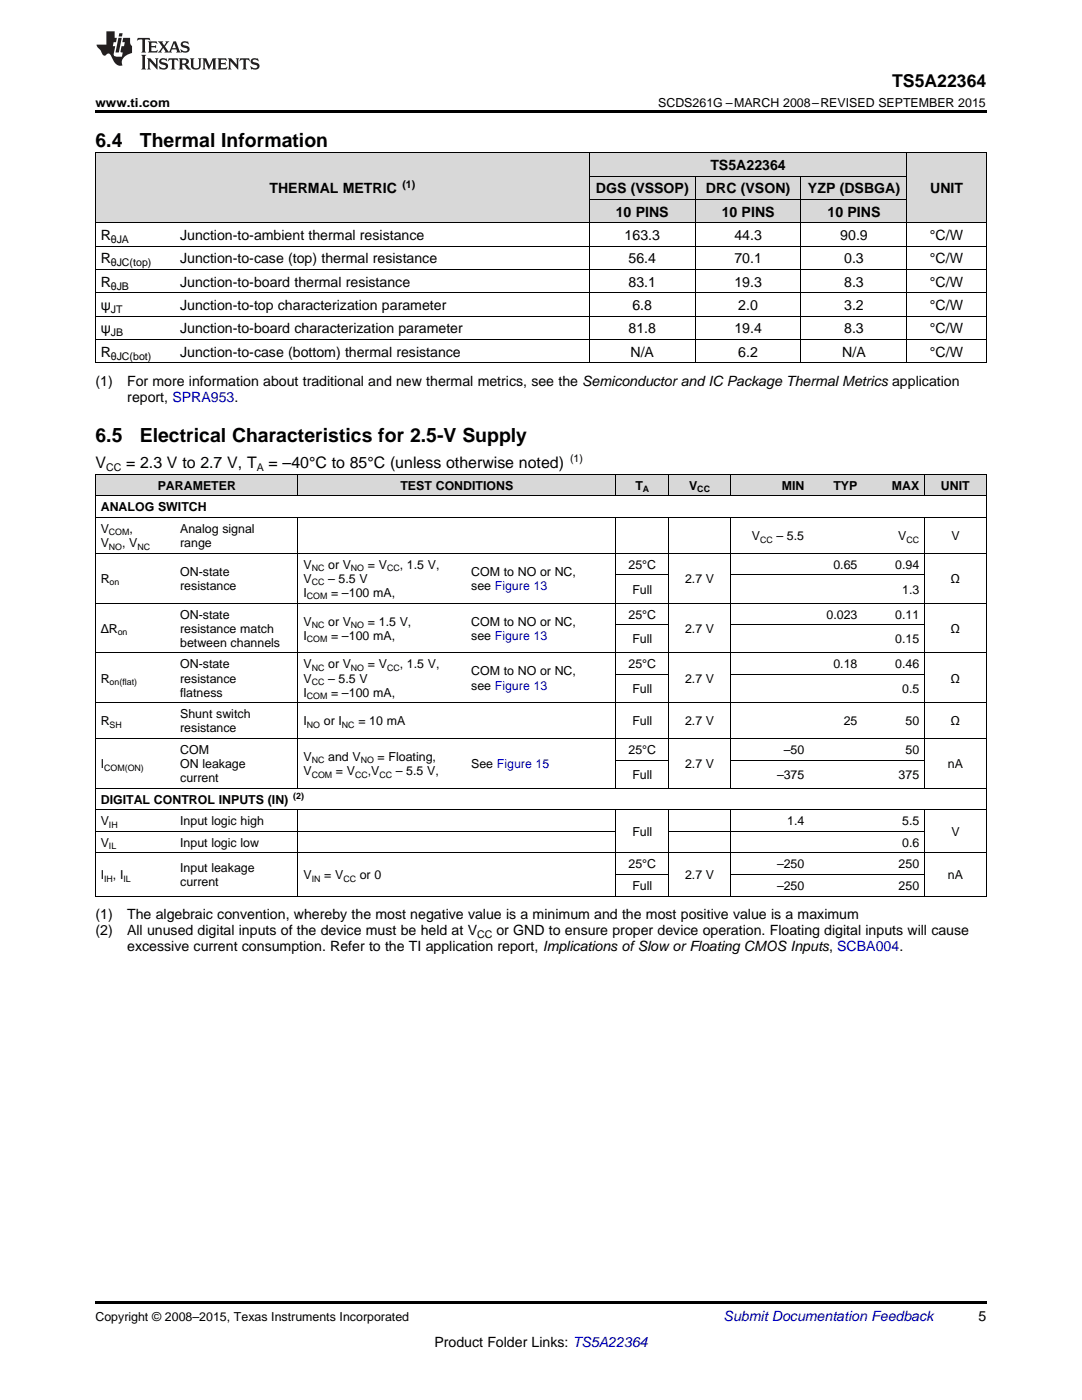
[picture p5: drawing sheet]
<svg xmlns="http://www.w3.org/2000/svg" width="216mm" height="279mm" viewBox="0 0 216 279" stroke-linecap="round" stroke-linejoin="round" font-family="sans-serif">
<defs><g id="words">
<g font-size="3.9">
<text x="19" y="29.3">6.4</text>
<text x="27.9" y="29.3">Thermal Information</text>
<text x="19" y="88.3">6.5</text>
<text x="27.9" y="88.3">Electrical Characteristics for 2.5-V Supply</text>
</g>
<text font-size="3.5" x="178" y="17.3">TS5A22364</text>
<g font-size="3.2">
<text x="19" y="93.5">V</text>
<text x="25.2" y="93.5">= 2.3 V to 2.7 V, T</text>
<text x="53.6" y="93.5">= –40°C to 85°C (unless otherwise noted)</text>
</g>
<g font-size="2.8">
<text x="141.7" y="33.9">TS5A22364</text>
<text x="53.8" y="38.6">THERMAL METRIC</text>
<text x="118.9" y="38.6">DGS (VSSOP)</text>
<text x="140.9" y="38.6">DRC (VSON)</text>
<text x="161.2" y="38.6">YZP (DSBGA)</text>
<text x="185.6" y="38.6">UNIT</text>
<text x="20.1" y="47.9">R</text>
<text x="35.9" y="47.9">Junction-to-ambient thermal resistance</text>
<text x="122.9" y="43.3">10 PINS</text>
<text x="124.6" y="47.9">163.3</text>
<text x="144" y="43.3">10 PINS</text>
<text x="146.5" y="47.9">44.3</text>
<text x="165.1" y="43.3">10 PINS</text>
<text x="167.7" y="47.9">90.9</text>
<text x="185.6" y="47.9">°C/W</text>
<text x="20.1" y="52.6">R</text>
<text x="35.9" y="52.6">Junction-to-case (top) thermal resistance</text>
<text x="125.4" y="52.6">56.4</text>
<text x="146.5" y="52.6">70.1</text>
<text x="168.5" y="52.6">0.3</text>
<text x="185.6" y="52.6">°C/W</text>
<text x="20.1" y="57.2">R</text>
<text x="35.9" y="57.2">Junction-to-board thermal resistance</text>
<text x="125.4" y="57.2">83.1</text>
<text x="146.5" y="57.2">19.3</text>
<text x="168.5" y="57.2">8.3</text>
<text x="185.6" y="57.2">°C/W</text>
<text x="20.1" y="61.9">ψ</text>
<text x="35.9" y="61.9">Junction-to-top characterization parameter</text>
<text x="126.2" y="61.9">6.8</text>
<text x="147.3" y="61.9">2.0</text>
<text x="168.5" y="61.9">3.2</text>
<text x="185.6" y="61.9">°C/W</text>
<text x="20.1" y="66.5">ψ</text>
<text x="20.1" y="71.2">R</text>
<text x="35.9" y="66.5">Junction-to-board characterization parameter</text>
<text x="35.9" y="71.2">Junction-to-case (bottom) thermal resistance</text>
<text x="125.4" y="66.5">81.8</text>
<text x="125.8" y="71.2">N/A</text>
<text x="146.5" y="66.5">19.4</text>
<text x="147.3" y="71.2">6.2</text>
<text x="168.1" y="71.2">N/A</text>
<text x="168.5" y="66.5">8.3</text>
<text x="185.6" y="66.5">°C/W</text>
<text x="185.6" y="71.2">°C/W</text>
<text x="19" y="77">(1)</text>
<text x="25.4" y="77">For more information about traditional and new thermal metrics, see the Semiconductor and IC Package Thermal Metrics application</text>
<text x="25.4" y="80.2">report, SPRA953.</text>
<text x="19" y="183.5">(1)</text>
<text x="25.4" y="183.5">The algebraic convention, whereby the most negative value is a minimum and the most positive value is a maximum</text>
<text x="19" y="186.7">(2)</text>
<text x="25.4" y="186.7">All unused digital inputs of the device must be held at V</text>
<text x="25.4" y="189.8">excessive current consumption. Refer to the TI application report, Implications ofSlow or Floating CMOS Inputs, SCBA004.</text>
<text x="99.1" y="186.7">or GND to ensure proper device operation. Floating digital inputs will cause</text>
<text x="195.3" y="263.6">5</text>
<text x="86.7" y="268.9">Product Folder Links: TS5A22364</text>
</g>
<text font-size="2.8" fill="#0000c8" x="144.4" y="263.6">Submit Documentation Feedback</text>
<g font-size="2.5">
<text x="19" y="21.4">www.ti.com</text>
<text x="131.3" y="21.4">SCDS261G –MARCH 2008–REVISED SEPTEMBER 2015</text>
<text x="31.5" y="97.8">PARAMETER</text>
<text x="79.9" y="97.8">TEST CONDITIONS</text>
<text x="126.8" y="97.8">T</text>
<text x="137.5" y="97.8">V</text>
<text x="156" y="97.8">MIN</text>
<text x="166.3" y="97.8">TYP</text>
<text x="177.9" y="97.8">MAX</text>
<text x="187.7" y="97.8">UNIT</text>
<text x="20.1" y="102.1">ANALOG SWITCH</text>
<text x="20.1" y="106.4">V</text>
<text x="25.8" y="106.4">,</text>
<text x="35.9" y="106.4">Analog signal</text>
<text x="150" y="107.8">V</text>
<text x="154.9" y="107.8">– 5.5</text>
<text x="179.2" y="107.8">V</text>
<text x="189.8" y="107.8">V</text>
<text x="20.1" y="109.2">V</text>
<text x="24.4" y="109.2">, V</text>
<text x="35.9" y="109.2">range</text>
<text x="60.6" y="113.5">V</text>
<text x="65.5" y="113.5">or V</text>
<text x="73.4" y="113.5">= V</text>
<text x="79.8" y="113.5">, 1.5 V,</text>
<text x="125.4" y="113.5">25°C</text>
<text x="166.3" y="113.5">0.65</text>
<text x="178.6" y="113.5">0.94</text>
<text x="20.1" y="116.3">R</text>
<text x="35.9" y="114.9">ON-state</text>
<text x="35.9" y="117.7">resistance</text>
<text x="60.6" y="116.3">V</text>
<text x="60.6" y="119.1">I</text>
<text x="65.5" y="116.3">– 5.5 V</text>
<text x="66.1" y="119.1">= –100 mA,</text>
<text x="94" y="114.9">COM to NO or NC,</text>
<text x="94" y="117.7">see Figure 13</text>
<text x="126.2" y="118.5">Full</text>
<text x="136.7" y="116.3">2.7 V</text>
<text x="180" y="118.5">1.3</text>
<text x="189.7" y="116.3">Ω</text>
<text x="35.9" y="123.4">ON-state</text>
<text x="60.6" y="124.8">V</text>
<text x="65.5" y="124.8">or V</text>
<text x="73.4" y="124.8">= 1.5 V,</text>
<text x="94" y="124.8">COM to NO or NC,</text>
<text x="125.4" y="123.4">25°C</text>
<text x="164.9" y="123.4">0.023</text>
<text x="178.6" y="123.4">0.11</text>
<text x="20.1" y="126.3">ΔR</text>
<text x="35.9" y="126.3">resistance match</text>
<text x="35.9" y="129.1">between channels</text>
<text x="60.6" y="127.7">I</text>
<text x="66.1" y="127.7">= –100 mA,</text>
<text x="94" y="127.7">see Figure 13</text>
<text x="126.2" y="128.4">Full</text>
<text x="136.7" y="126.3">2.7 V</text>
<text x="178.6" y="128.4">0.15</text>
<text x="189.7" y="126.3">Ω</text>
<text x="20.1" y="136.2">R</text>
<text x="35.9" y="133.4">ON-state</text>
<text x="35.9" y="136.2">resistance</text>
<text x="60.6" y="133.4">V</text>
<text x="60.6" y="136.2">V</text>
<text x="65.5" y="133.4">or V</text>
<text x="65.5" y="136.2">– 5.5 V</text>
<text x="73.4" y="133.4">= V</text>
<text x="79.8" y="133.4">, 1.5 V,</text>
<text x="94" y="134.8">COM to NO or NC,</text>
<text x="94" y="137.6">see Figure 13</text>
<text x="125.4" y="133.4">25°C</text>
<text x="136.7" y="136.2">2.7 V</text>
<text x="166.3" y="133.4">0.18</text>
<text x="178.6" y="133.4">0.46</text>
<text x="189.7" y="136.2">Ω</text>
<text x="35.9" y="139">flatness</text>
<text x="35.9" y="143.3">Shunt switch</text>
<text x="60.6" y="139">I</text>
<text x="66.1" y="139">= –100 mA,</text>
<text x="126.2" y="138.4">Full</text>
<text x="180" y="138.4">0.5</text>
<text x="20.1" y="144.7">R</text>
<text x="35.9" y="146.2">resistance</text>
<text x="60.6" y="144.7">I</text>
<text x="64.6" y="144.7">or I</text>
<text x="71.5" y="144.7">= 10 mA</text>
<text x="126.2" y="144.7">Full</text>
<text x="136.7" y="144.7">2.7 V</text>
<text x="168.3" y="144.7">25</text>
<text x="180.7" y="144.7">50</text>
<text x="189.7" y="144.7">Ω</text>
<text x="20.1" y="153.3">I</text>
<text x="35.9" y="150.5">COM</text>
<text x="35.9" y="153.3">ON leakage</text>
<text x="60.6" y="151.9">V</text>
<text x="60.6" y="154.7">V</text>
<text x="65.5" y="151.9">and V</text>
<text x="67" y="154.7">= V</text>
<text x="73.4" y="154.7">,V</text>
<text x="75.4" y="151.9">= Floating,</text>
<text x="79" y="154.7">– 5.5 V,</text>
<text x="94" y="153.3">See Figure 15</text>
<text x="125.4" y="150.5">25°C</text>
<text x="126.2" y="155.4">Full</text>
<text x="136.7" y="153.3">2.7 V</text>
<text x="155" y="155.4">–375</text>
<text x="156.4" y="150.5">–50</text>
<text x="179.3" y="155.4">375</text>
<text x="180.7" y="150.5">50</text>
<text x="189.1" y="153.3">nA</text>
<text x="20.1" y="160.4">DIGITAL CONTROL INPUTS (IN)</text>
<text x="35.9" y="156.1">current</text>
<text x="20.1" y="164.7">V</text>
<text x="35.9" y="164.7">Input logic high</text>
<text x="126.2" y="166.9">Full</text>
<text x="157.1" y="164.7">1.4</text>
<text x="180" y="164.7">5.5</text>
<text x="189.8" y="166.9">V</text>
<text x="20.1" y="169">V</text>
<text x="35.9" y="169">Input logic low</text>
<text x="125.4" y="173.3">25°C</text>
<text x="155" y="173.3">–250</text>
<text x="179.3" y="173.3">250</text>
<text x="180" y="169">0.6</text>
<text x="20.1" y="175.5">I</text>
<text x="22.5" y="175.5">, I</text>
<text x="35.9" y="174.1">Input leakage</text>
<text x="35.9" y="176.9">current</text>
<text x="60.6" y="175.5">V</text>
<text x="64.7" y="175.5">= V</text>
<text x="71.8" y="175.5">or 0</text>
<text x="126.2" y="177.6">Full</text>
<text x="136.7" y="175.5">2.7 V</text>
<text x="155" y="177.6">–250</text>
<text x="179.3" y="177.6">250</text>
<text x="189.1" y="175.5">nA</text>
<text x="19" y="263.6">Copyright © 2008–2015, Texas Instruments Incorporated</text>
</g>
<g font-size="2.1">
<text x="80.3" y="37.5">(1)</text>
<text x="22.1" y="48.5">θJA</text>
<text x="22.1" y="53.1">θJC(top)</text>
<text x="22.1" y="57.8">θJB</text>
<text x="22.1" y="62.4">JT</text>
<text x="22.1" y="67.1">JB</text>
<text x="22.1" y="71.8">θJC(bot)</text>
<text x="21.2" y="94.1">CC</text>
<text x="51.2" y="94.1">A</text>
<text x="113.7" y="92.2">(1)</text>
<text x="95.2" y="187.2">CC</text>
</g>
<g font-size="1.8">
<text x="128.3" y="98.2">A</text>
<text x="139.1" y="98.2">CC</text>
<text x="21.7" y="106.9">COM</text>
<text x="21.7" y="109.7">NO</text>
<text x="27.4" y="109.7">NC</text>
<text x="62.2" y="114">NC</text>
<text x="70" y="114">NO</text>
<text x="77.2" y="114">CC</text>
<text x="151.7" y="108.3">CC</text>
<text x="180.9" y="108.3">CC</text>
<text x="21.9" y="116.8">on</text>
<text x="61.2" y="119.6">COM</text>
<text x="62.2" y="116.8">CC</text>
<text x="62.2" y="125.3">NC</text>
<text x="70" y="125.3">NO</text>
<text x="23.5" y="126.8">on</text>
<text x="61.2" y="128.2">COM</text>
<text x="21.9" y="136.7">on(flat)</text>
<text x="62.2" y="133.9">NC</text>
<text x="62.2" y="136.7">CC</text>
<text x="70" y="133.9">NO</text>
<text x="77.2" y="133.9">CC</text>
<text x="61.2" y="139.5">COM</text>
<text x="21.9" y="145.2">SH</text>
<text x="61.2" y="145.2">NO</text>
<text x="68.2" y="145.2">NC</text>
<text x="20.8" y="153.8">COM(ON)</text>
<text x="62.2" y="152.4">NC</text>
<text x="62.2" y="155.2">COM</text>
<text x="70.8" y="155.2">CC</text>
<text x="72" y="152.4">NO</text>
<text x="75.7" y="155.2">CC</text>
<text x="58.5" y="159.4">(2)</text>
<text x="21.7" y="165.2">IH</text>
<text x="21.7" y="169.5">IL</text>
<text x="20.8" y="176">IH</text>
<text x="24.6" y="176">IL</text>
<text x="62.2" y="176">IN</text>
<text x="68.5" y="176">CC</text>
</g>
</g></defs>
<g fill="#d8d8d8">
<path d="M19 94.7h15.9v4.3h-15.9z"/>
<path d="M34.9 94.7h24.6v4.3h-24.6z"/>
<path d="M59.5 94.7h33.5v4.3h-33.5z"/>
<path d="M93 94.7h29.9v4.3h-29.9z"/>
<path d="M122.9 94.7h10.6v4.3h-10.6z"/>
<path d="M133.5 94.7h12.3v4.3h-12.3z"/>
<path d="M145.8 94.7h15.8v4.3h-15.8z"/>
<path d="M161.6 94.7h10.6v4.3h-10.6z"/>
<path d="M172.2 94.7h12.3v4.3h-12.3z"/>
<path d="M184.5 94.7h12.3v4.3h-12.3z"/>
<path d="M19 30.6h15.9v13.9h-15.9z"/>
<path d="M34.9 30.6h82.7v13.9h-82.7z"/>
<path d="M117.6 39.9h21.1v4.6h-21.1z"/>
<path d="M138.7 39.9h21.2v4.6h-21.2z"/>
<path d="M159.9 39.9h21.1v4.6h-21.1z"/>
<path d="M181 30.6h15.8v13.9h-15.8z"/>
<path d="M117.6 35.2h21.1v4.7h-21.1z"/>
<path d="M138.7 35.2h21.2v4.7h-21.2z"/>
<path d="M159.9 35.2h21.1v4.7h-21.1z"/>
<path d="M117.6 30.6h21.1v4.6h-21.1z"/>
<path d="M138.7 30.6h21.2v4.6h-21.2z"/>
<path d="M159.9 30.6h21.1v4.6h-21.1z"/>
</g>
<path d="M19 22h177.8v.5h-177.8zM19 72.4l.2 .1zM117.5 72.4l.1 .1zM138.6 72.4l.1 .1zM159.8 72.4l.1 .1zM180.9 72.4l.1 .1zM196.7 72.4l.1 .1zM19 259.7h177.8v.5h-177.8z" fill="#000"/>
<g fill="none" stroke="#000" stroke-width=".2">
<path d="M19 30.5h177.8M19.1 30.5v42M117.6 30.5v42M117.6 39.8h63.4M117.6 35.2h63.4M138.7 35.2v37.3M159.8 35.2v37.3M180.9 30.5v42M196.8 30.5v42M19 58.4h177.8M19 53.8h177.8M19 49.1h177.8"/>
<path d="M19 44.5h177.8M19 72.4h177.8M19 67.8h177.8M19 63.1h177.8M19 99h177.8M19 94.7h177.8M19.1 94.7v84.2M59.5 94.7v4.3M122.9 94.7v4.3M133.4 94.7v4.3M145.7 94.7v4.3M184.4 94.7v4.3"/>
<path d="M196.8 94.7v84.2M19 110.4h177.8M19 103.3h177.8M59.5 103.3v54.1M122.9 103.3v54.1M122.9 114.7h10.6M133.4 103.3v54.1M145.7 103.3v54.1M145.8 114.7h38.7M184.4 103.3v54.1M19 130.3h177.8M19 120.4h177.8"/>
<path d="M122.9 134.6h10.6M122.9 124.7h10.6M145.8 134.6h38.7M145.8 124.7h38.7M19 157.3h177.8M19 147.4h177.8M19 140.2h177.8M122.9 151.7h10.6M145.8 151.7h38.7M19 178.8h177.8M19 170.2h177.8M19 165.9h103.9"/>
<path d="M19 161.6h177.8M59.5 161.6v17.3M122.9 161.6v17.3M122.9 174.5h10.6M133.4 161.6v17.3M133.5 165.9h51M145.7 161.6v17.3M145.8 174.5h38.7M184.4 161.6v17.3"/>
</g>
<g fill="#231f20">
<path d="M27.5 7.6l-.1 .5 .4-.2h.6v.1v2.1l-.2 .4h1l-.3-.4v-2.1l.1-.1h.5l.5 .2-.2-.5zM29.5 8.3l.2 .3v1.5l-.2 .4h1.8l.2-.6a1.04 1.04 0 0 1-1.3 .2v-.7h.6l.3 .2v-.6l-.3 .2h-.6v-.6l.8-.1 .4 .3-.2-.5zM31.5 8.3l.9 1.1-.9 1.1h.8l-.2-.2 .5-.7 .4 .7-.2 .2h1.5l-.1-.2 .1-.4h.9l.1 .4-.2 .2h1l-.3-.3-.7-1.9h-.5l-.9 2-.8-1 .9-1h-.8l.1 .3-.3 .5-.4-.6 .2-.2zM34.7 8.6l.4 1h-.7zM36.3 8.4a.63 .63 0 0 0-.2 .7 .63 .63 0 0 0 .6 .4l.6 .2 .1 .2a.75 .75 0 0 1-.7 .4 .75 .75 0 0 1-.6-.5l.1 .7 .1-.1a1.11 1.11 0 0 0 1.5-.6 1.13 1.13 0 0 0-1.2-.8l-.1-.4a1.04 1.04 0 0 1 1.2 .2l-.2-.5-.1 .1-.5-.2zM28.2 10.9l.2 .4v2.2l-.2 .4h1l-.3-.4v-2.2l.3-.4zM29.3 11.6l.3 .4v1.5l-.3 .4h.8l-.2-.4v-1.3l1.5 1.7v-1.9l.2-.4h-.7l.2 .4v.9l-1.1-1.3zM32 11.8a.62 .62 0 0 0-.2 .7 .62 .62 0 0 0 .6 .4l.6 .1 .1 .3a.76 .76 0 0 1-.7 .3 .76 .76 0 0 1-.6-.4l.1 .7 .1-.1a1.11 1.11 0 0 0 1.5-.6 1.13 1.13 0 0 0-1.2-.8l-.1-.4a1.04 1.04 0 0 1 1.2 .2l-.2-.6-.1 .1-.5-.1zM33.7 11.6l-.2 .6a.61 .61 0 0 1 .8-.3v1.6l-.2 .4h.9l-.2-.4v-1.6a.63 .63 0 0 1 .8 .3l-.2-.6zM35.6 11.6l.3 .4v1.5l-.3 .4h1l-.2-.2v-.8l.5 .2a.76 .76 0 0 0 1.2 .7l-1-1a.58 .58 0 0 0 .6-.5 .58 .58 0 0 0-.5-.6zM36.4 11.9h.1a.45 .45 0 0 1 .5 .1 .45 .45 0 0 1 .1 .5l-.7 .2zM37.9 11.6l.2 .2a2.17 2.17 0 0 0 .3 1.9 .99 .99 0 0 0 1.6-.6v-1.1l.2-.4h-.7l.2 .2a1.92 1.92 0 0 1-.2 1.8 .6 .6 0 0 1-.9-.5v-1.1l.2-.4zM40.4 11.6l.2 .4v1.5l-.2 .4h.7l-.2-.4v-1.4l.8 1.8 .8-1.8v1.4l-.2 .4h.9l-.2-.4v-1.5l.2-.4h-.8l-.6 1.5-.6-1.5zM43.4 11.6l.2 .4v1.5l-.2 .4h1.8l.2-.6a1.04 1.04 0 0 1-1.3 .1v-.6h.5l.4 .2v-.6l-.4 .2h-.5v-.7h.8l.3 .3-.1-.6zM45.5 11.6l.2 .4v1.5l-.2 .4h.7l-.2-.4v-1.3l1.5 1.7v-1.9l.2-.4h-.7l.2 .4v.9l-1.1-1.3zM47.9 11.6l-.1 .6a.61 .61 0 0 1 .8-.3v1.6l-.3 .4h1l-.3-.4 .1-1.6a.63 .63 0 0 1 .7 .3l-.1-.6zM50.2 11.8a.62 .62 0 0 0-.2 .7 .62 .62 0 0 0 .6 .4l.6 .1 .2 .3a.76 .76 0 0 1-.8 .3 .76 .76 0 0 1-.6-.4l.1 .7 .2-.1a1.11 1.11 0 0 0 1.5-.6 1.13 1.13 0 0 0-1.3-.8l-.1-.4a1.04 1.04 0 0 1 1.2 .2l-.1-.6-.2 .1-.5-.1z"/>
<path d="M21.2 6.3v2.6h-1.9l.1 .4 .7 .9a.91 .91 0 0 0 1 .8 .56 .56 0 0 1 .5-.3 .56 .56 0 0 1 .5 .3l.4 .8a1.53 1.53 0 0 0 1.9 1.2 1.54 1.54 0 0 1 1-2.1l.9-.3v-1.4a1.52 1.52 0 0 1-.3-1.6h-1.4l-.2 .8h.5l-.2 .8h-.4l-.2 1v.2l.4 .1-.2 .8a1.93 1.93 0 0 1-1.6-.3l.3-1.8h-.5l.2-.8h.4l.2-.8h-.4v-1.3zM23.6 7.6l-.6 2.9h.7l.6-2.9zM23.8 6.6l-.1 .7h.6l.2-.7z"/>
</g>
<use href="#words"/>
</svg>
